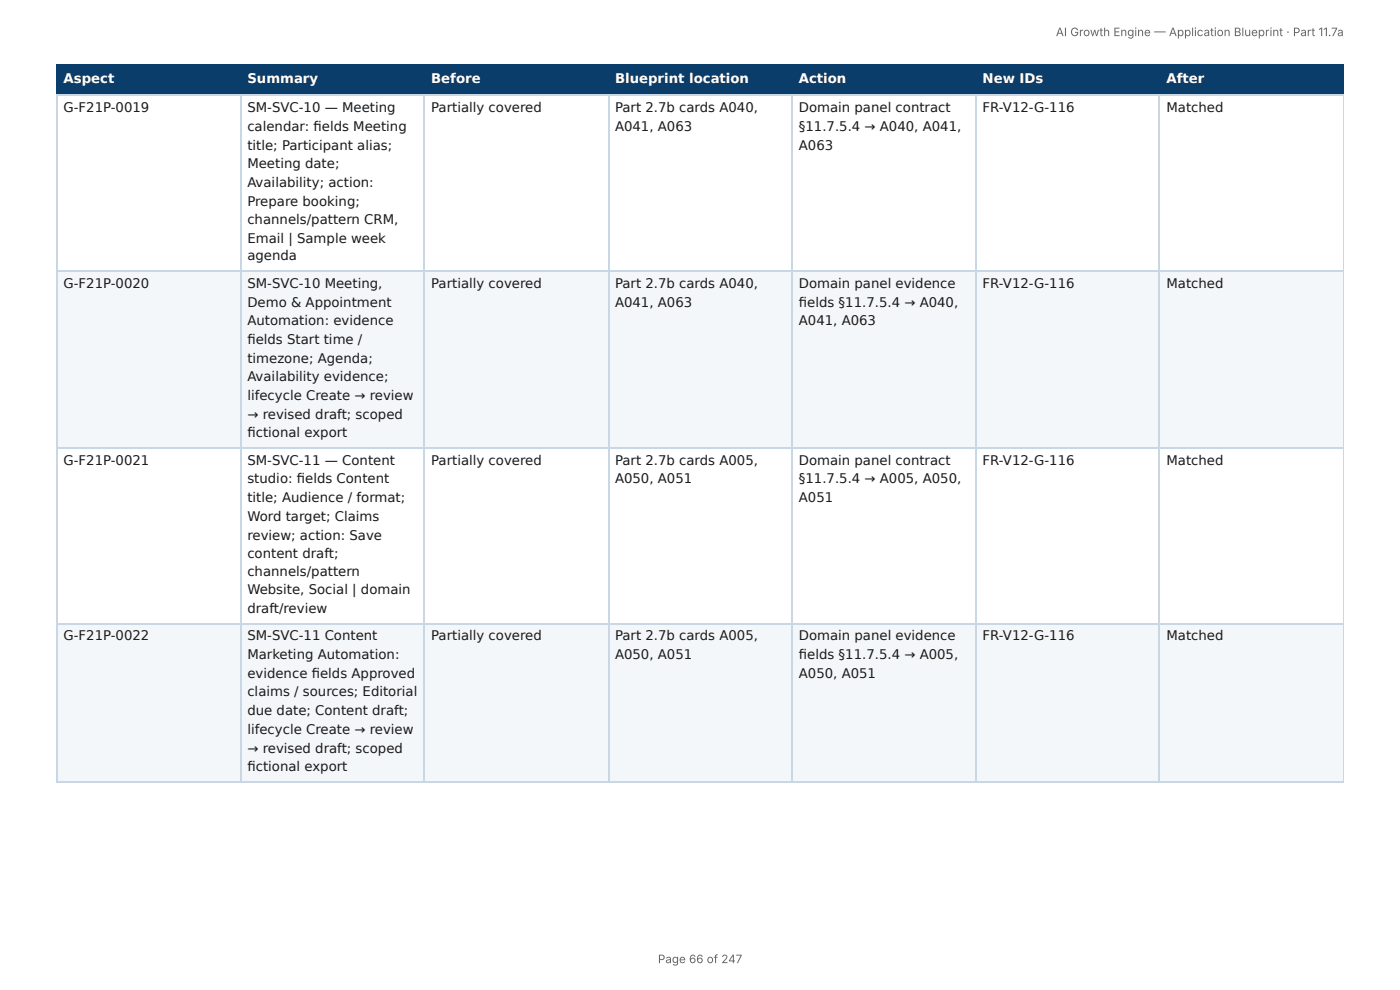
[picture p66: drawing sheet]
<svg xmlns="http://www.w3.org/2000/svg" width="297mm" height="210mm" viewBox="0 0 297 210" stroke-linecap="round" stroke-linejoin="round" font-family="sans-serif">
<defs><g id="words">
<g font-size="2.8" fill="#fff">
<text x="13.5" y="17.7">Aspect</text>
<text x="52.5" y="17.7">Summary</text>
<text x="91.6" y="17.7">Before</text>
<text x="130.6" y="17.7">Blueprint location</text>
<text x="169.7" y="17.7">Action</text>
<text x="208.7" y="17.7">New IDs</text>
<text x="247.7" y="17.7">After</text>
</g>
<g font-size="2.8" fill="#1a1a1a">
<text x="13.5" y="23.8">G-F21P-0019</text>
<text x="52.5" y="23.8">SM-SVC-10 — Meeting</text>
<text x="91.6" y="23.8">Partially covered</text>
<text x="130.6" y="23.8">Part 2.7b cards A040,</text>
<text x="169.7" y="23.8">Domain panel contract</text>
<text x="208.7" y="23.8">FR-V12-G-116</text>
<text x="247.7" y="23.8">Matched</text>
<text x="52.5" y="27.8">calendar: fi elds Meeting</text>
<text x="130.6" y="27.8">A041, A063</text>
<text x="169.7" y="27.8">§11.7.5.4 → A040, A041,</text>
<text x="52.5" y="31.7">title; Participant alias;</text>
<text x="52.5" y="35.7">Meeting date;</text>
<text x="169.7" y="31.7">A063</text>
<text x="52.5" y="39.7">Availability; action:</text>
<text x="52.5" y="43.7">Prepare booking;</text>
<text x="52.5" y="47.6">channels/pattern CRM,</text>
<text x="52.5" y="51.6">Email | Sample week</text>
<text x="52.5" y="55.3">agenda</text>
<text x="13.5" y="61.1">G-F21P-0020</text>
<text x="52.5" y="61.1">SM-SVC-10 Meeting,</text>
<text x="52.5" y="65.1">Demo &amp; Appointment</text>
<text x="91.6" y="61.1">Partially covered</text>
<text x="130.6" y="61.1">Part 2.7b cards A040,</text>
<text x="130.6" y="65.1">A041, A063</text>
<text x="169.7" y="61.1">Domain panel evidence</text>
<text x="169.7" y="65.1">fi elds §11.7.5.4 → A040,</text>
<text x="208.7" y="61.1">FR-V12-G-116</text>
<text x="247.7" y="61.1">Matched</text>
<text x="52.5" y="69.1">Automation: evidence</text>
<text x="169.7" y="69.1">A041, A063</text>
<text x="52.5" y="73">fi elds Start time /</text>
<text x="52.5" y="77">timezone; Agenda;</text>
<text x="52.5" y="81">Availability evidence;</text>
<text x="52.5" y="84.9">lifecycle Create → review</text>
<text x="52.5" y="88.9">→ revised draft; scoped</text>
<text x="52.5" y="92.9">fi ctional export</text>
<text x="13.5" y="98.7">G-F21P-0021</text>
<text x="52.5" y="98.7">SM-SVC-11 — Content</text>
<text x="91.6" y="98.7">Partially covered</text>
<text x="130.6" y="98.7">Part 2.7b cards A005,</text>
<text x="169.7" y="98.7">Domain panel contract</text>
<text x="208.7" y="98.7">FR-V12-G-116</text>
<text x="247.7" y="98.7">Matched</text>
<text x="52.5" y="102.7">studio: fi elds Content</text>
<text x="52.5" y="106.6">title; Audience / format;</text>
<text x="130.6" y="102.7">A050, A051</text>
<text x="169.7" y="102.7">§11.7.5.4 → A005, A050,</text>
<text x="169.7" y="106.6">A051</text>
<text x="52.5" y="110.6">Word target; Claims</text>
<text x="52.5" y="114.6">review; action: Save</text>
<text x="52.5" y="118.5">content draft;</text>
<text x="52.5" y="122.2">channels/pattern</text>
<text x="52.5" y="126.2">Website, Social | domain</text>
<text x="52.5" y="130.2">draft/review</text>
<text x="13.5" y="136">G-F21P-0022</text>
<text x="52.5" y="136">SM-SVC-11 Content</text>
<text x="91.6" y="136">Partially covered</text>
<text x="130.6" y="136">Part 2.7b cards A005,</text>
<text x="169.7" y="136">Domain panel evidence</text>
<text x="208.7" y="136">FR-V12-G-116</text>
<text x="247.7" y="136">Matched</text>
<text x="52.5" y="140">Marketing Automation:</text>
<text x="52.5" y="143.9">evidence fi elds Approved</text>
<text x="130.6" y="140">A050, A051</text>
<text x="169.7" y="140">fi elds §11.7.5.4 → A005,</text>
<text x="169.7" y="143.9">A050, A051</text>
<text x="52.5" y="147.9">claims / sources; Editorial</text>
<text x="52.5" y="151.9">due date; Content draft;</text>
<text x="52.5" y="155.8">lifecycle Create → review</text>
<text x="52.5" y="159.8">→ revised draft; scoped</text>
<text x="52.5" y="163.8">fi ctional export</text>
</g>
<g font-size="2.5" fill="#666">
<text x="224.3" y="7.7">AI Growth Engine — Application Blueprint · Part 11.7a</text>
<text x="139.7" y="204.5">Page 66 of 247</text>
</g>
</g></defs>
<g fill="#0b3d6b">
<path d="M12.2 14h38.9v6.1h-38.9z"/>
<path d="M51.1 14h39.1v6.1h-39.1z"/>
<path d="M90.2 14h38.9v6.1h-38.9z"/>
<path d="M129.1 14h39.2v6.1h-39.2z"/>
<path d="M168.3 14h38.9v6.1h-38.9z"/>
<path d="M207.2 14h39.1v6.1h-39.1z"/>
<path d="M246.3 14h39.1v6.1h-39.1z"/>
</g>
<g fill="#f4f7fa">
<path d="M12.2 57.7h38.9v37.3h-38.9z"/>
<path d="M51.1 57.7h39.1v37.3h-39.1z"/>
<path d="M90.2 57.7h38.9v37.3h-38.9z"/>
<path d="M129.1 57.7h39.2v37.3h-39.2z"/>
<path d="M168.3 57.7h38.9v37.3h-38.9z"/>
<path d="M207.2 57.7h39.1v37.3h-39.1z"/>
<path d="M246.3 57.7h39.1v37.3h-39.1z"/>
<path d="M12.2 132.6h38.9v33.3h-38.9z"/>
<path d="M51.1 132.6h39.1v33.3h-39.1z"/>
<path d="M90.2 132.6h38.9v33.3h-38.9z"/>
<path d="M129.1 132.6h39.2v33.3h-39.2z"/>
<path d="M168.3 132.6h38.9v33.3h-38.9z"/>
<path d="M207.2 132.6h39.1v33.3h-39.1z"/>
<path d="M246.3 132.6h39.1v33.3h-39.1z"/>
</g>
<path d="M11.9 13.9h273.5M12 13.8v6.6M51.2 13.8v6.6M90.1 13.8v6.6M129.2 13.8v6.6M168.1 13.8v6.6M207.3 13.8v6.6M246.2 13.8v6.6M11.9 20.2h273.5" fill="none" stroke="#0b3d6b" stroke-width=".26"/>
<path d="M285.3 13.8v6.6" fill="none" stroke="#0b3d6b" stroke-width=".21"/>
<path d="M11.9 20.2h273.5M12 20.4v145.5M51.2 20.4v145.5M90.1 20.4v145.5M129.2 20.4v145.5M168.1 20.4v145.5M207.3 20.4v145.5M246.2 20.4v145.5M11.9 57.5h273.5M11.9 95.1h273.5M11.9 132.4h273.5M11.9 166h273.5" fill="none" stroke="#c9d6e3" stroke-width=".26"/>
<path d="M285.3 20.4v145.5" fill="none" stroke="#c9d6e3" stroke-width=".21"/>
<use href="#words"/>
</svg>
